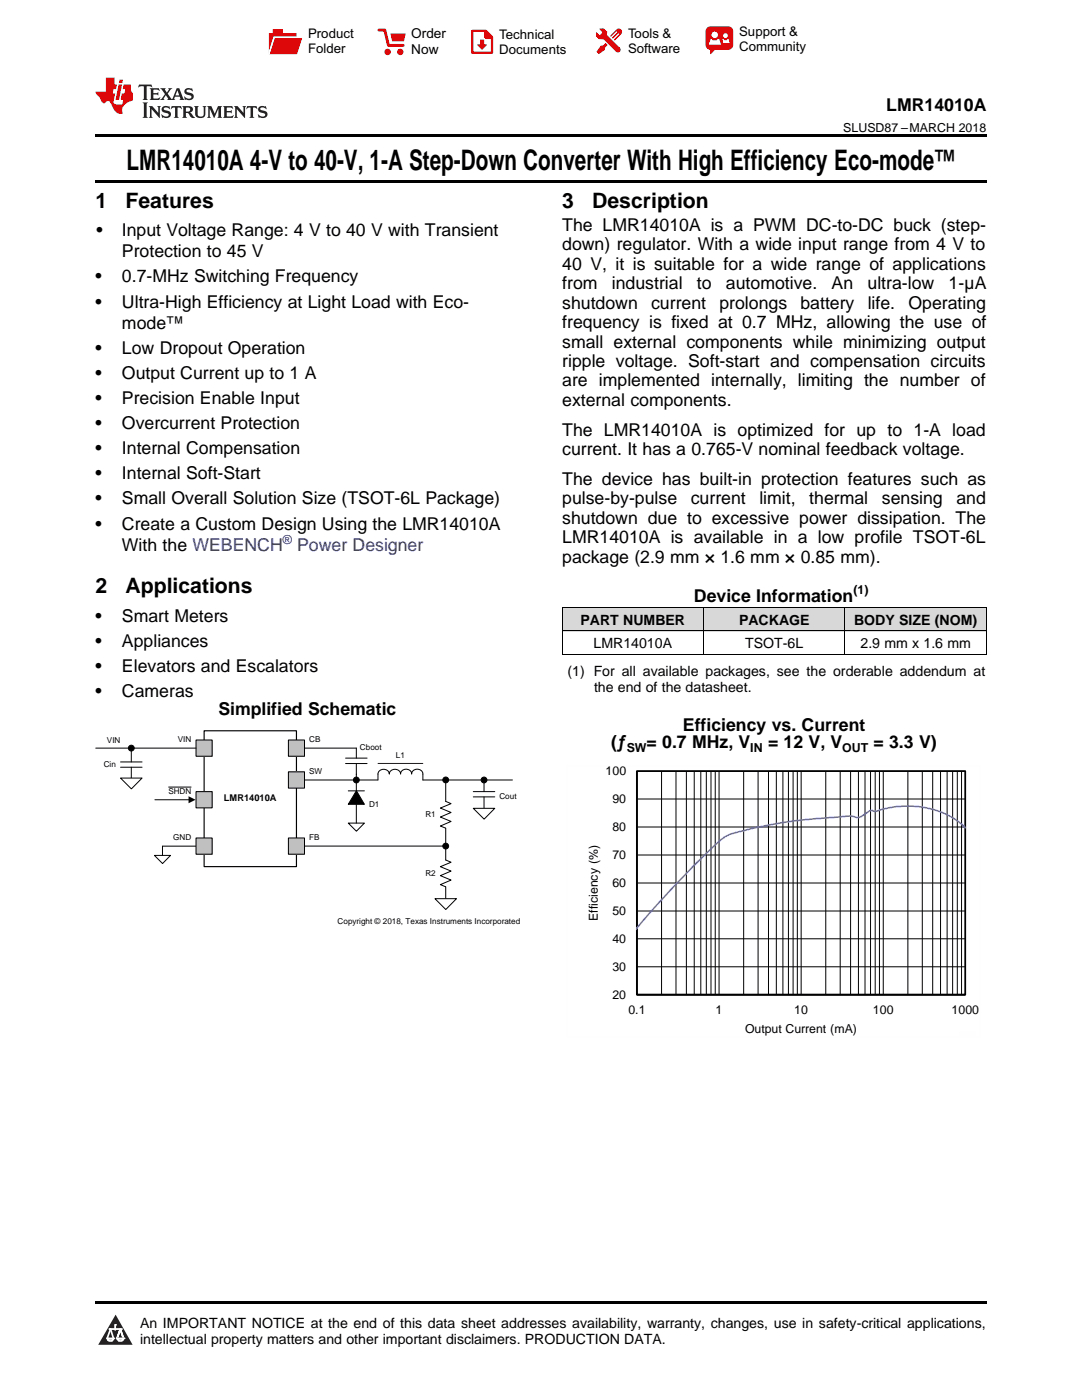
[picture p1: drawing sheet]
<svg xmlns="http://www.w3.org/2000/svg" width="216mm" height="279mm" viewBox="0 0 216 279" stroke-linecap="round" stroke-linejoin="round" font-family="sans-serif">
<defs><g id="words">
<text font-size="5.6" x="25.3" y="33.9">LMR14010A 4-V to 40-V, 1-A Step-Down Converter With High Efficiency Eco-mode™</text>
<g font-size="4.2">
<text x="19" y="41.4">1</text>
<text x="25" y="41.4">Features</text>
<text x="112.2" y="41.4">3</text>
<text x="118.2" y="41.4">Description</text>
<text x="19" y="118.4">2</text>
<text x="25" y="118.4">Applications</text>
</g>
<g font-size="3.5">
<text x="176.8" y="22.2">LMR14010A</text>
<text x="19.2" y="47.1">•</text>
<text x="24.3" y="47.1">Input Voltage Range: 4 V to 40 V with Transient</text>
<text x="112.2" y="46.1">The LMR14010A is a PWM DC-to-DC buck (step-</text>
<text x="24.3" y="51.4">Protection to 45 V</text>
<text x="112.2" y="50">down) regulator. With a wide input range from 4 V to</text>
<text x="112.2" y="53.8">40 V, it is suitable for a wide range of applications</text>
<text x="19" y="56.4">•</text>
<text x="24.3" y="56.4">0.7-MHz Switching Frequency</text>
<text x="112.2" y="57.7">from</text>
<text x="122.1" y="57.7">industrial</text>
<text x="139.1" y="57.7">to</text>
<text x="144.9" y="57.7">automotive.</text>
<text x="165.9" y="57.7">An</text>
<text x="173.1" y="57.7">ultra-low</text>
<text x="189.3" y="57.7">1-µA</text>
<text x="19" y="61.4">•</text>
<text x="24.3" y="61.4">Ultra-High Efficiency at Light Load with Eco-</text>
<text x="24.3" y="65.6">mode™</text>
<text x="112.2" y="61.6">shutdown</text>
<text x="112.2" y="65.5">frequency is fixed at 0.7 MHz, allowing the use of</text>
<text x="129.9" y="61.6">current</text>
<text x="143.5" y="61.6">prolongs</text>
<text x="159.7" y="61.6">battery</text>
<text x="173.1" y="61.6">life.</text>
<text x="181.3" y="61.6">Operating</text>
<text x="19" y="70.6">•</text>
<text x="24.3" y="70.6">Low Dropout Operation</text>
<text x="112.2" y="69.4">small external components while minimizing output</text>
<text x="19" y="75.6">•</text>
<text x="24.3" y="75.6">Output Current up to 1 A</text>
<text x="112.2" y="73.2">ripple voltage. Soft-start and compensation circuits</text>
<text x="112.2" y="77.1">are implemented internally, limiting the number of</text>
<text x="19" y="80.6">•</text>
<text x="24.3" y="80.6">Precision Enable Input</text>
<text x="112.2" y="81">external components.</text>
<text x="19" y="85.7">•</text>
<text x="24.3" y="85.7">Overcurrent Protection</text>
<text x="112.2" y="87">The LMR14010A is optimized for up to 1-A load</text>
<text x="19" y="90.7">•</text>
<text x="19" y="95.7">•</text>
<text x="24.3" y="90.7">Internal Compensation</text>
<text x="24.3" y="95.7">Internal Soft-Start</text>
<text x="112.2" y="90.8">current. It has a 0.765-V nominal feedback voltage.</text>
<text x="19" y="100.7">•</text>
<text x="24.3" y="100.7">Small Overall Solution Size (TSOT-6L Package)</text>
<text x="112.2" y="96.8">The device has built-in protection features such as</text>
<text x="112.2" y="100.7">pulse-by-pulse</text>
<text x="137.8" y="100.7">current</text>
<text x="151.5" y="100.7">limit,</text>
<text x="161.5" y="100.7">thermal</text>
<text x="176" y="100.7">sensing</text>
<text x="190.8" y="100.7">and</text>
<text x="19" y="105.7">•</text>
<text x="24.3" y="105.7">Create a Custom Design Using the LMR14010A</text>
<text x="112.2" y="104.6">shutdown due to excessive power dissipation. The</text>
<text x="24.3" y="109.9">With the WEBENCH</text>
<text x="112.2" y="108.4">LMR14010A is available in a low profile TSOT-6L</text>
<text x="112.2" y="112.3">package (2.9 mm × 1.6 mm × 0.85 mm).</text>
<text x="19" y="124.1">•</text>
<text x="24.3" y="124.1">Smart Meters</text>
<text x="138.5" y="120.1">Device Information</text>
<text x="19" y="129.1">•</text>
<text x="24.3" y="129.1">Appliances</text>
<text x="19" y="134.1">•</text>
<text x="24.3" y="134.1">Elevators and Escalators</text>
<text x="19" y="139.1">•</text>
<text x="24.3" y="139.1">Cameras</text>
<text x="43.6" y="142.6">Simplified Schematic</text>
<text x="122" y="149.3">(ƒ</text>
<text x="129" y="149.3">= 0.7 MHz, V</text>
<text x="136.3" y="145.8">Efficiency vs. Current</text>
<text x="153.2" y="149.3">= 12 V, V</text>
<text x="174.3" y="149.3">= 3.3 V)</text>
</g>
<text font-size="3.5" fill="#0000c8" x="59.3" y="109.9">Power Designer</text>
<g font-size="2.8">
<text x="115.8" y="124.7">PART NUMBER</text>
<text x="147.5" y="124.7">PACKAGE</text>
<text x="170.4" y="124.7">BODY SIZE (NOM)</text>
<text x="118.4" y="129.4">LMR14010A</text>
<text x="148.7" y="129.4">TSOT-6L</text>
<text x="171.7" y="129.4">2.9 mm x 1.6 mm</text>
<text x="113.2" y="134.9">(1) For all available packages, see the orderable addendum at</text>
<text x="118.5" y="138">the end of the datasheet.</text>
<text x="27.9" y="265">An IMPORTANT NOTICE at the end of this data sheet addresses availability, warranty, changes, use in safety-critical applications,</text>
<text x="27.9" y="268.2">intellectual property matters and other important disclaimers. PRODUCTION DATA.</text>
</g>
<g font-size="2.7">
<text x="82.1" y="7.7">Order</text>
<text x="82.1" y="10.7">Now</text>
</g>
<g font-size="2.6">
<text x="61.5" y="7.6">Product</text>
<text x="61.5" y="10.6">Folder</text>
<text x="99.6" y="7.8">Technical</text>
<text x="99.6" y="10.8">Documents</text>
<text x="125.3" y="7.6">Tools &amp;</text>
<text x="125.3" y="10.6">Software</text>
<text x="147.5" y="7.2">Support &amp;</text>
<text x="147.5" y="10.2">Community</text>
</g>
<g font-size="2.5">
<text x="168.3" y="26.3">SLUSD87 –MARCH 2018</text>
<text x="170.3" y="118.6">(1)</text>
<text x="120.9" y="154.7">100</text>
<text x="125.1" y="150">SW</text>
<text x="149.7" y="150">IN</text>
<text x="168.1" y="150">OUT</text>
<text x="122.2" y="160.3">90</text>
<text x="122.2" y="165.9">80</text>
<text x="122.2" y="171.4">70</text>
<text x="122.2" y="177">60</text>
<text x="119.3" y="183.8" transform="rotate(-90 119.3 183.8)">Efficiency (%)</text>
<text x="122.2" y="182.6">50</text>
<text x="122.2" y="188.2">40</text>
<text x="122.2" y="193.8">30</text>
<text x="122.2" y="199.3">20</text>
<text x="125.4" y="202.3">0.1</text>
<text x="142.8" y="202.3">1</text>
<text x="158.5" y="202.3">10</text>
<text x="174.2" y="202.3">100</text>
<text x="189.9" y="202.3">1000</text>
<text x="148.7" y="206.2">Output Current (mA)</text>
</g>
<text font-size="2.5" fill="#0000c8" x="56.4" y="108.5">®</text>
<text font-size="1.9" x="44.7" y="160">LMR14010A</text>
<g font-size="1.6">
<text x="21.3" y="148.4">VIN</text>
<text x="35.5" y="148.1">VIN</text>
<text x="61.7" y="148.1">CB</text>
<text x="71.8" y="149.6">Cboot</text>
<text x="20.7" y="153.1">Cin</text>
<text x="61.7" y="154.5">SW</text>
<text x="79" y="151.2">L1</text>
<text x="33.6" y="158.4">SHDN</text>
<text x="73.6" y="161.1">D1</text>
<text x="99.7" y="159.5">Cout</text>
<text x="34.6" y="167.7">GND</text>
<text x="61.7" y="167.7">FB</text>
<text x="84.9" y="163.1">R1</text>
<text x="84.9" y="174.8">R2</text>
<text x="67.4" y="184.4">Copyright © 2018, Texas Instruments Incorporated</text>
</g>
</g></defs>
<g fill="#d8d8d8">
<path d="M112.2 121.3h28.2v4.7h-28.2z"/>
<path d="M140.4 121.3h28.2v4.7h-28.2z"/>
<path d="M168.6 121.3h28.2v4.7h-28.2z"/>
</g>
<path d="M23.1 262.4l3.4 6h-6.9z" fill="#231f20"/>
<path d="M21.4 267.1h1.2l-.3 .5h-.3a.55 .55 0 0 1-.6-.5z" fill-rule="evenodd" fill="#fff"/>
<path d="M21.4 267.1h1.2l-.3 .5h-.3a.55 .55 0 0 1-.6-.5z" fill="none" stroke="#231f20" stroke-width=".34"/>
<path d="M21.4 267.1l1.2 .1-.3 .4h-.5z" fill="none" stroke="#fff" stroke-width=".34"/>
<path d="M23 265.3h.1" fill="none" stroke="#fff" stroke-width=".34"/>
<path d="M23 264.4v.9z" fill="#fff"/>
<path d="M23 264.4v.9z" fill="none" stroke="#fff" stroke-width=".34"/>
<circle cx="23" cy="264.4" r=".17" fill="#fff"/>
<path d="M21.9 265.2h.1" fill="none" stroke="#fff" stroke-width=".34"/>
<path d="M21.9 265.2h2.3z" fill="#fff"/>
<path d="M21.9 265.2h2.3z" fill="none" stroke="#fff" stroke-width=".34"/>
<circle cx="24.2" cy="265.2" r=".17" fill="#fff"/>
<path d="M23.3 267.1h.1" fill="none" stroke="#fff" stroke-width=".34"/>
<path d="M24 265.2l-.7 1.9z" fill="#fff"/>
<path d="M24 265.2l-.7 1.9z" fill="none" stroke="#fff" stroke-width=".34"/>
<path d="M24 265.2l.7 1.9z" fill="#fff"/>
<path d="M24 265.2l.7 1.9z" fill="none" stroke="#fff" stroke-width=".34"/>
<path d="M24.6 267.1h.1" fill="none" stroke="#fff" stroke-width=".34"/>
<circle cx="21.4" cy="267.1" r=".17" fill="#fff"/>
<path d="M22.1 265.2l-.7 1.9z" fill="#fff"/>
<path d="M22.1 265.2l-.7 1.9z" fill="none" stroke="#fff" stroke-width=".34"/>
<path d="M22.1 265.2l.5 1.9z" fill="#fff"/>
<path d="M22.1 265.2l.5 1.9z" fill="none" stroke="#fff" stroke-width=".34"/>
<circle cx="22.6" cy="267.1" r=".17" fill="#fff"/>
<path d="M23.4 267.1h1.3a.65 .65 0 0 1-.7 .5 .65 .65 0 0 1-.6-.5z" fill-rule="evenodd" fill="#fff"/>
<path d="M23.4 267.1h1.3a.65 .65 0 0 1-.7 .5 .65 .65 0 0 1-.6-.5z" fill="none" stroke="#231f20" stroke-width=".34"/>
<path d="M23.4 267.1h1.3l-.4 .5h-.6z" fill="none" stroke="#fff" stroke-width=".34"/>
<path d="M23.3 267.1h.1" fill="none" stroke="#fff" stroke-width=".34"/>
<circle cx="24.7" cy="267.1" r=".17" fill="#fff"/>
<path d="M19 259.7h177.8v.5h-177.8z" fill="#000"/>
<g fill="none" stroke="#000" stroke-width=".2">
<path d="M71.1 157.8l1.6 2.7h-3.2zM84.4 155.7h17.8M127.1 153.9h65.5v44.6h-65.5zM127.1 159.5h65.5M132 153.9v44.6M134.9 153.9v44.6M137 153.9v44.6M138.5 153.9v44.6M139.8 153.9v44.6M140.9 153.9v44.6M141.9 153.9v44.6M142.7 153.9v44.6"/>
<path d="M143.5 153.9v44.6M148.4 153.9v44.6M151.3 153.9v44.6M153.3 153.9v44.6M154.9 153.9v44.6M156.2 153.9v44.6M157.3 153.9v44.6M158.3 153.9v44.6M159.1 153.9v44.6M159.9 153.9v44.6M164.8 153.9v44.6M167.7 153.9v44.6"/>
<path d="M169.7 153.9v44.6M171.3 153.9v44.6M172.6 153.9v44.6M173.7 153.9v44.6M174.6 153.9v44.6M175.5 153.9v44.6M176.2 153.9v44.6M181.2 153.9v44.6M184 153.9v44.6M186.1 153.9v44.6M187.7 153.9v44.6M189 153.9v44.6"/>
<path d="M190.1 153.9v44.6M191 153.9v44.6M191.9 153.9v44.6M127.1 176.2h65.5M127.1 170.6h65.5M127.1 165h65.5M127.1 192.9h65.5M127.1 187.4h65.5M127.1 181.8h65.5"/>
</g>
<path d="M127.1 153.9h65.5v44.6h-65.5zM127.1 153.9v44.6h65.5" fill="none" stroke="#000" stroke-width=".34"/>
<path d="M192.6 165.2l-1.5-1.3-1.8-1.1-1.8-.8-2.2-.7-2.2-.3-2.3-.1-2.2 .1-2.6 .6a2.82 2.82 0 0 1-2.3 .2l-1.4 .9a1.76 1.76 0 0 1-2.2 .2h-.8l-3.4 .3a89 89 0 0 0-20.2 3.3 15.4 15.4 0 0 0-4.5 3.6l-7.6 7.7-6.6 7.5" fill="none" stroke="#66f" stroke-width=".34"/>
<path d="M113.1 152.8h82.5v54.1h-82.5z" fill="none" stroke="#fefefe" stroke-width=".2" stroke-dasharray=".4 .1" stroke-linecap="butt"/>
<path d="M40.7 145.8h18.5v27.2h-18.5z" fill="none" stroke="#000" stroke-width=".23"/>
<path d="M71.1 157.8l1.6 2.7h-3.2z" fill="#000"/>
<path d="M69.5 164.3h3.2l-1.6 1.6z" fill="#fff"/>
<g fill="none" stroke="#000" stroke-width=".2">
<path d="M60.8 149.3h10.3M71.1 149.3v2M71.1 152.4v3.2M71.1 155.7v2.4M75.4 154.5v1.2h-14.7M84.4 154.5v1.2M88.9 155.7v4.2l1.1 .5-2.1 .9 2.1 .8-2.1 1 2.1 .8-2.1 .9 1 .5M96.6 155.7v2.3M96.6 159v2.3M60.6 168.9h28.2M69.5 164.3h3.2l-1.6 1.6zM71.1 160.5v3.8"/>
<path d="M88.9 171.6l1.1 .5-2.1 .9 2.1 .8-2.1 1 2.1 .8-2.1 .9 1 .5v2.4"/>
<circle cx="71.1" cy="155.7" r=".58"/>
<circle cx="88.9" cy="155.7" r=".58"/>
<circle cx="96.6" cy="155.7" r=".58"/>
<circle cx="88.9" cy="168.9" r=".58"/>
</g>
<g fill="#000">
<circle cx="71.1" cy="155.7" r=".58"/>
<circle cx="88.9" cy="155.7" r=".58"/>
<circle cx="96.6" cy="155.7" r=".58"/>
<circle cx="88.9" cy="168.9" r=".58"/>
</g>
<path d="M57.5 147.7h3.3v3.2h-3.3z" fill-rule="evenodd" fill="#c0c0c0"/>
<path d="M57.5 147.7h3.3v3.2h-3.3z" fill="none" stroke="#000" stroke-width=".2"/>
<path d="M57.5 154h3.3v3.3h-3.3z" fill-rule="evenodd" fill="#c0c0c0"/>
<path d="M57.5 154h3.3v3.3h-3.3z" fill="none" stroke="#000" stroke-width=".2"/>
<path d="M57.5 167.2h3.3v3.3h-3.3z" fill-rule="evenodd" fill="#c0c0c0"/>
<path d="M69 151.3h4.2M69 152.4h4.2M75.4 154.5a1.14 1.14 0 0 1 1.2-1 1.14 1.14 0 0 1 1.1 1 1.14 1.14 0 0 1 1.1-1 1.14 1.14 0 0 1 1.1 1 1.11 1.11 0 0 1 1.1-1 1.11 1.11 0 0 1 1.1 1 1.13 1.13 0 0 1 1.2-1 1.13 1.13 0 0 1 1.1 1M57.5 167.2h3.3v3.3h-3.3zM88.9 165.3v6.3" fill="none" stroke="#000" stroke-width=".2"/>
<path d="M75.4 152.4h9" fill="none" stroke="#1f1a17" stroke-width=".2"/>
<path d="M86.8 179.4h4.3l-2.1 2.1z" fill="#fff"/>
<path d="M86.8 179.4h4.3l-2.1 2.1z" fill="none" stroke="#000" stroke-width=".2"/>
<path d="M94.4 161.3h4.3l-2.1 2.2z" fill="#fff"/>
<path d="M26.2 153.1v2.2M30.9 159.6h6.9M33.6 157.1h4.6M69.5 157.8h3.2M94.4 158h4.3M94.4 159h4.3M94.4 161.3h4.3l-2.1 2.2z" fill="none" stroke="#000" stroke-width=".2"/>
<path d="M37.6 158.9l1.4 .7-1.4 .7z" fill="#000"/>
<path d="M24.1 155.3h4.2l-2.1 2.1z" fill="#fff"/>
<path d="M24.1 155.3h4.2l-2.1 2.1zM26.2 149.3v2.8" fill="none" stroke="#000" stroke-width=".2"/>
<path d="M39.1 147.7h3.2v3.2h-3.2z" fill-rule="evenodd" fill="#c0c0c0"/>
<path d="M39.1 147.7h3.2v3.2h-3.2z" fill="none" stroke="#000" stroke-width=".2"/>
<path d="M30.8 170.7h3.2l-1.6 1.6z" fill="#fff"/>
<g fill="none" stroke="#000" stroke-width=".2">
<path d="M24.1 152.1h4.2M24.1 153.1h4.2M30.8 170.7h3.2l-1.6 1.6zM39.1 168.9h-6.7v1.8"/>
<circle cx="26.2" cy="149.3" r=".58"/>
</g>
<circle cx="26.2" cy="149.3" r=".58" fill="#000"/>
<path d="M39.1 158h3.2v3.2h-3.2z" fill-rule="evenodd" fill="#c0c0c0"/>
<path d="M39.1 158h3.2v3.2h-3.2z" fill="none" stroke="#000" stroke-width=".2"/>
<path d="M39.1 167.2h3.2v3.3h-3.2z" fill-rule="evenodd" fill="#c0c0c0"/>
<path d="M112.2 130.6h84.6M112.2 125.9h84.6M112.2 121.3h84.6M112.2 121.3v9.3M140.4 121.3v9.3M168.6 121.3v9.3M196.8 121.3v9.3M19.1 149.3h20M39.1 167.2h3.2v3.3h-3.2z" fill="none" stroke="#000" stroke-width=".2"/>
<path d="M19 35.9h177.8v.5h-177.8zM19 26.8h177.8v.6h-177.8z" fill="#000"/>
<path d="M27.7 16.9l-.1 .6 .6-.3h.5v.2v2.2l-.2 .4h1l-.2-.4v-2.2v-.2h.5l.6 .3-.2-.6zM29.9 17.6l.2 .4v1.6l-.2 .4h1.9l.1-.6a1.09 1.09 0 0 1-1.3 .1v-.6h.6l.4 .2v-.7l-.2 .2h-.8v-.6l.2-.1a1.01 1.01 0 0 1 1 .3l-.1-.6zM32 17.6l.9 1.2-1 1.2h.9l-.2-.3 .5-.7 .5 .7-.3 .3h1.7l-.2-.3 .1-.4h1l.1 .4-.2 .3h1l-.3-.4-.7-2h-.5l-1 2.2-.8-1.1 .9-1.1h-.9l.2 .2-.4 .7-.4-.7 .2-.2zM35.4 18l.4 1h-.8zM37 17.7a.66 .66 0 0 0-.2 .8 .66 .66 0 0 0 .6 .4l.7 .2 .1 .2a.8 .8 0 0 1-.7 .4 .8 .8 0 0 1-.7-.5l.1 .8 .2-.2a.94 .94 0 0 0 1.1 .1 .94 .94 0 0 0 .4-.9 1.48 1.48 0 0 0-1.3-.6v-.4a1.1 1.1 0 0 1 1.2 .2l-.2-.6-.2 .1-.5-.1zM28.5 20.4l.2 .4v2.3l-.2 .4h1l-.2-.4v-2.3l.2-.4zM29.7 21.2l.2 .4v1.5l-.2 .4h.8l-.3-.4 .1-1.3 1.6 1.8v-2l.2-.4h-.7l.2 .2v1.1l-1.2-1.3zM32.5 21.3a.66 .66 0 0 0-.2 .8 .66 .66 0 0 0 .6 .4l.6 .2 .2 .2a.8 .8 0 0 1-.8 .4 .8 .8 0 0 1-.7-.5l.2 .7 .2-.1a.94 .94 0 0 0 1 .1 .94 .94 0 0 0 .5-1 1.47 1.47 0 0 0-1.3-.6l-.1-.3a1.1 1.1 0 0 1 1.3 .2l-.2-.6-.2 .1-.5-.2zM34.3 21.2l-.2 .6a.64 .64 0 0 1 .8-.3v1.6l-.2 .4h1l-.3-.4 .1-1.6a.66 .66 0 0 1 .8 .3l-.2-.6zM36.3 21.2l.3 .4v1.5l-.3 .4h1l-.2-.2v-.7h.5l.1 .1a.8 .8 0 0 0 1.2 .7l-1-1a.62 .62 0 0 0 .6-.5 .62 .62 0 0 0-.6-.7zM37.1 21.5h.1a.48 .48 0 0 1 .6 0 .48 .48 0 0 1 .1 .6l-.2 .1-.6 .1zM38.7 21.2l.2 .2a2.29 2.29 0 0 0 .4 2 1.05 1.05 0 0 0 1.7-.7v-1.3l.2-.2h-.8l.2 .4v1.1a.61 .61 0 0 1-.6 .6 .61 .61 0 0 1-.6-.6v-1.1l.3-.4zM41.3 21.2l.3 .4v1.5l-.3 .4h.8l-.2-.4v-1.4l.8 1.9 .9-1.9v1.4l-.2 .4h.9l-.2-.4v-1.5l.2-.4h-.8l-.7 1.5-.6-1.5zM44.5 21.2l.2 .4v1.5l-.2 .4h1.9l.2-.6a1.1 1.1 0 0 1-1.4 .2v-.7h.6l.4 .2v-.6l-.2 .1-.8 .1v-.6l.2-.1a1.02 1.02 0 0 1 1.1 .2l-.2-.5zM46.7 21.2l.2 .4v1.5l-.2 .4h.8l-.3-.4 .1-1.3 1.6 1.8v-2l.2-.4h-.7l.2 .2v1.1l-1.2-1.3zM49.3 21.2l-.1 .6a.64 .64 0 0 1 .8-.3v1.6l-.3 .4h1l-.2-.4v-1.6a.66 .66 0 0 1 .8 .3l-.1-.6zM51.7 21.3a.66 .66 0 0 0-.2 .7 .66 .66 0 0 0 .7 .5l.6 .2 .1 .2a.8 .8 0 0 1-.7 .4 .8 .8 0 0 1-.7-.5l.1 .7 .2-.1a.94 .94 0 0 0 1.1 .1 .94 .94 0 0 0 .4-1 1.48 1.48 0 0 0-1.2-.6l-.1-.3a1.1 1.1 0 0 1 1.2 .2l-.2-.6-.1 .1-.6-.2z" fill="#231f20"/>
<path d="M21.1 15.5v2.8h-2v.4l.9 .9a.96 .96 0 0 0 1 1 .59 .59 0 0 1 .5-.4 .59 .59 0 0 1 .5 .3l.4 .8a1.61 1.61 0 0 0 2.1 1.3 1.63 1.63 0 0 1 1.1-2.2l.9-.3v-1.5a1.6 1.6 0 0 1-.4-1.7h-1.4l-.2 .9h.5l-.2 .8h-.5l-.2 1v.3h.5l-.2 .9h-.7a.74 .74 0 0 1-1-.6l.3-1.6h-.5l.2-.8h.5l.1-.9h-.4v-1.4zM23.7 16.9l-.7 3h.8l.6-3zM23.8 15.9l-.1 .7h.7l.2-.7z" fill="#ee1d23"/>
<g fill="#d60000">
<path d="M54.4 5.8h2v.8h2.8v4.2h-5.5v-4.2h.7z" fill-rule="evenodd"/>
<path d="M54.7 7.5h5.6l-1 3.3h-5.6z" fill-rule="evenodd"/>
</g>
<path d="M54.6 7.4h5.8l-.1 .1h-5.5l-1.1 3.3z" fill-rule="evenodd" fill="#fff"/>
<path d="M54.6 7.4h5.8l-.1 .1h-5.5l-1.1 3.3z" fill="none" stroke="#fff" stroke-width=".2"/>
<path d="M75.6 6h1.2l.7 3.1h3" fill="none" stroke="#d60000" stroke-width=".56"/>
<g fill="#d60000">
<path d="M77.9 6.7h3.1l-.4 1.5h-2.3z" fill-rule="evenodd"/>
<circle cx="77.3" cy="10.4" r=".64"/>
<circle cx="79.9" cy="10.4" r=".64"/>
</g>
<path d="M94.2 6.2h2.7l1.3 1.2v3.1h-4z" fill="none" stroke="#d60000" stroke-width=".44"/>
<g fill="#d60000">
<path d="M95.8 7.9h.8v1h.6l-1 1.1-1-1v-.1h.6z" fill-rule="evenodd"/>
<path d="M96.6 6.2h.3l1.3 1.2v.4h-1.3l-.3-.4z" fill-rule="evenodd"/>
<path d="M119.6 5.7h.9l.6 .6 .1 .7 2.5 2.5-.8 .8-2.3-2.3-1.1-.2-.6-.6v-.8l.7 .6 .5-.4v-.2l-.4-.5z" fill-rule="evenodd"/>
<path d="M119.9 9.1h.4l.5-.5 .4 .4-.5 .5v.4l-1.2 .9-.5-.5z" fill-rule="evenodd"/>
<path d="M123 5.9a.67 .67 0 0 1 .9 0 .67 .67 0 0 1 0 .9z" fill-rule="evenodd"/>
<path d="M123 5.9l.9 .9-1.2 1.2h-.2l.1-.2 .9-.9 .1-.2h-.3l-.9 1h-.2v-.2l.9-1 .1-.2h-.3l-.9 1h-.2v-.2z" fill-rule="evenodd"/>
<circle cx="123.3" cy="9.9" r=".54"/>
</g>
<path d="M121.1 6.3l-.1 .7" fill="none" stroke="#d60000" stroke-width=".2"/>
<g fill="#d60000">
<path d="M141.1 5.5l.6-.2h3.6a.95 .95 0 0 1 1 .9v2.8a.95 .95 0 0 1-1 .9h-3.6a.95 .95 0 0 1-.9-.9v-2.8z" fill-rule="evenodd"/>
<path d="M141.7 9.9h.9l-.7 .9h-.2z" fill-rule="evenodd"/>
</g>
<g fill="#fff">
<path d="M144.3 8.6h1.3z"/>
<path d="M141.8 7.8h.3l.1 .2h.8l.2-.2h.3l.4 1.1h-2.5z" fill-rule="evenodd"/>
<path d="M144.2 7.8h.2l.2 .2h.4l.2-.2h.2l.2 .8h-1.3z" fill-rule="evenodd"/>
<circle cx="142.6" cy="6.9" r=".65"/>
<circle cx="144.8" cy="7.1" r=".48"/>
</g>
<use href="#words"/>
</svg>
